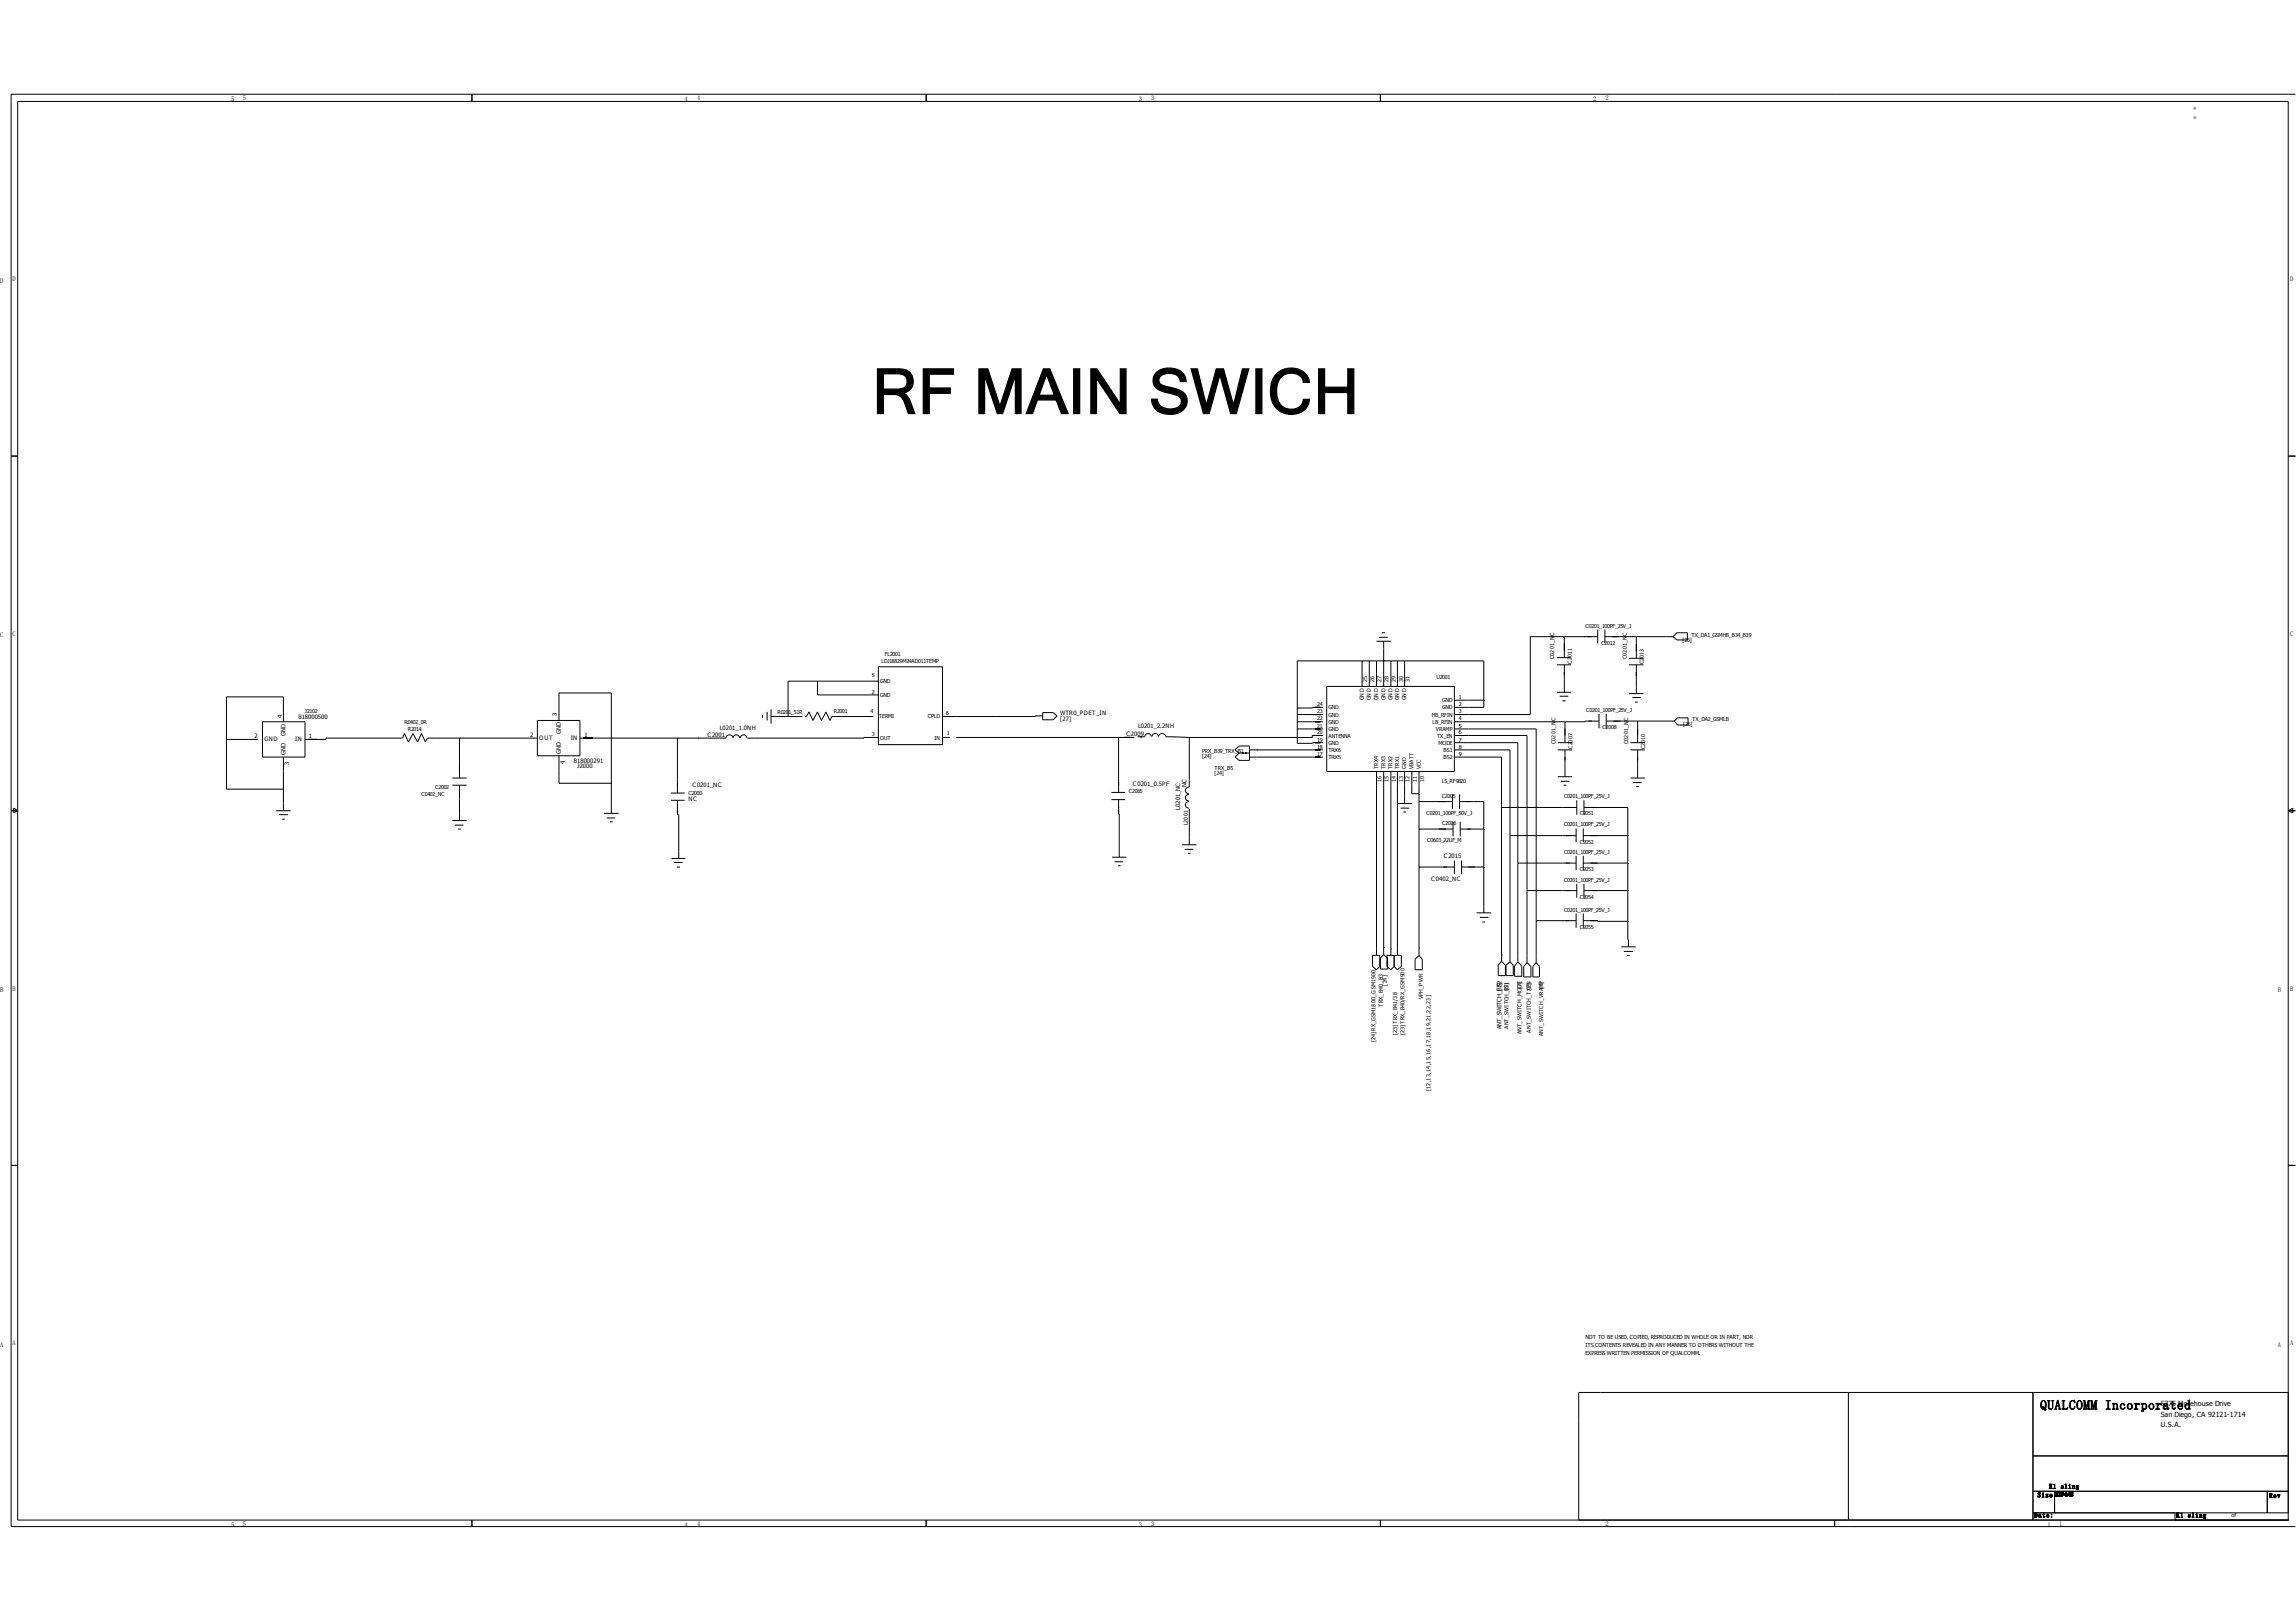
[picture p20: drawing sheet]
<svg xmlns="http://www.w3.org/2000/svg" width="297mm" height="210mm" viewBox="0 0 297 210" stroke-linecap="round" stroke-linejoin="round" font-family="sans-serif">
<defs><g id="words">
<text font-size="8.1" x="112.9" y="53.5">RF MAIN SWICH</text>
<text font-size="2.5" fill="#666" x="283.3" y="15.3">：</text>
<text font-size="1.7" x="263.9" y="182.4">QUALCOMM Incorporated</text>
<g font-size=".9">
<text x="279.5" y="181.9">5775 Morehouse Drive</text>
<text x="279.5" y="183.3">San Diego, CA 92121-1714</text>
<text x="279.5" y="184.7">U.S.A.</text>
</g>
<g font-size=".8">
<text x="29.9" y="13.1">5</text>
<text x="31.4" y="13">5</text>
<text x="88.6" y="13.1">4</text>
<text x="90.2" y="13">4</text>
<text x="147.3" y="13.1">3</text>
<text x="148.9" y="13">3</text>
<text x="206.1" y="13.1">2</text>
<text x="207.7" y="13">2</text>
<text x="0" y="36.6">D</text>
<text x="1.6" y="36.4">D</text>
<text x="296.2" y="36.4">D</text>
<text x="0" y="82.5">C</text>
<text x="1.6" y="82.3">C</text>
<text x="296.2" y="82.3">C</text>
<text x="32.9" y="95.5">2</text>
<text x="34.2" y="95.9">GND</text>
<text x="36.5" y="92.9" transform="rotate(-90 36.5 92.9)">4</text>
<text x="36.9" y="95.2" transform="rotate(-90 36.9 95.2)">GND</text>
<text x="38.2" y="95.9">IN</text>
<text x="38.6" y="93.1">818000500</text>
<text x="40" y="95.5">1</text>
<text x="68.6" y="95.3">2</text>
<text x="69.8" y="95.8">OUT</text>
<text x="72" y="92.6" transform="rotate(-90 72 92.6)">3</text>
<text x="72.6" y="95" transform="rotate(-90 72.6 95)">GND</text>
<text x="73.8" y="95.8">IN</text>
<text x="75.6" y="95.3">1</text>
<text x="91.5" y="95.3">C2001</text>
<text x="93.1" y="94.4">L0201_1.0NH</text>
<text x="137.1" y="93.3">[27]</text>
<text x="137.1" y="92.6">WTR0_PDET_IN</text>
<text x="145.7" y="95.2">C2009</text>
<text x="147.2" y="94.2">L0201_2.2NH</text>
<text x="36.9" y="97.7" transform="rotate(-90 36.9 97.7)">GND</text>
<text x="37.4" y="99" transform="rotate(-90 37.4 99)">3</text>
<text x="72.6" y="97.5" transform="rotate(-90 72.6 97.5)">GND</text>
<text x="73.1" y="98.8" transform="rotate(-90 73.1 98.8)">4</text>
<text x="74.2" y="98.7">818000291</text>
<text x="74.7" y="99.4">J2000</text>
<text x="89.6" y="101.8">C0201_NC</text>
<text x="146.5" y="101.7">C0201_0.5PF</text>
<text x="153.5" y="101.8" transform="rotate(-90 153.5 101.8)">NC</text>
<text x="89.1" y="103.6">NC</text>
<text x="152.6" y="104.8" transform="rotate(-90 152.6 104.8)">L0201_NC</text>
<text x="186.8" y="111">C2015</text>
<text x="185.2" y="114.1">C0402_NC</text>
<text x="0" y="128.4">B</text>
<text x="1.6" y="128.2">B</text>
<text x="194.2" y="128.2" transform="rotate(-90 194.2 128.2)">[7]</text>
<text x="294.6" y="128.4">B</text>
<text x="296.2" y="128.2">B</text>
<text x="194.2" y="133.2" transform="rotate(-90 194.2 133.2)">ANT_SWITCH_BS2</text>
<text x="0" y="174.2">A</text>
<text x="1.6" y="174.1">A</text>
<text x="294.6" y="174.2">A</text>
<text x="296.2" y="174.1">A</text>
<text x="29.9" y="197.6">5</text>
<text x="31.4" y="197.4">5</text>
<text x="88.6" y="197.6">4</text>
<text x="90.2" y="197.4">4</text>
<text x="147.3" y="197.6">3</text>
<text x="148.9" y="197.4">3</text>
<text x="207.7" y="197.4">2</text>
<text x="263.1" y="196.3">Date:</text>
<text x="263.6" y="193.7">Size</text>
<text x="264.8" y="197.6">1</text>
<text x="265.1" y="192.6">K1 sling</text>
<text x="265.8" y="193.6">2019-4-08</text>
<text x="266.4" y="197.4">1</text>
<text x="281.5" y="196.3">K1 sling</text>
<text x="293.5" y="193.8">Rev</text>
</g>
<g font-size=".7">
<text x="205.1" y="81.2">C0201_100PF_25V_J</text>
<text x="207.1" y="83.4">C2012</text>
<text x="217.6" y="83.1">[26]</text>
<text x="218.8" y="82.4">TX_DA1_GSMHB_B34_B39</text>
<text x="112.8" y="89.8">2</text>
<text x="112.8" y="87.7">5</text>
<text x="113.9" y="88.4">GND</text>
<text x="114" y="85.8">LDJ18829M24AD011TEMP</text>
<text x="114.4" y="84.9">FL2001</text>
<text x="176.8" y="88.2" transform="rotate(-90 176.8 88.2)">25</text>
<text x="177.8" y="88.2" transform="rotate(-90 177.8 88.2)">26</text>
<text x="178.7" y="88.2" transform="rotate(-90 178.7 88.2)">27</text>
<text x="179.6" y="88.2" transform="rotate(-90 179.6 88.2)">28</text>
<text x="180.6" y="88.2" transform="rotate(-90 180.6 88.2)">29</text>
<text x="181.5" y="88.2" transform="rotate(-90 181.5 88.2)">30</text>
<text x="182.3" y="88.2" transform="rotate(-90 182.3 88.2)">31</text>
<text x="185.8" y="87.9">U2001</text>
<text x="201" y="85.3" transform="rotate(-90 201 85.3)">C0201_NC</text>
<text x="203.3" y="85.9" transform="rotate(-90 203.3 85.9)">C2011</text>
<text x="210.4" y="85.3" transform="rotate(-90 210.4 85.3)">C0201_NC</text>
<text x="212.6" y="86" transform="rotate(-90 212.6 86)">C2013</text>
<text x="39.4" y="92.3">J2102</text>
<text x="52.3" y="93.7">R0402_0R</text>
<text x="52.7" y="94.6">R2014</text>
<text x="100.6" y="92.4">R0201_51R</text>
<text x="107.8" y="92.3">R2001</text>
<text x="112.6" y="92.3">4</text>
<text x="112.8" y="95.3">3</text>
<text x="113.7" y="92.9">TERMI</text>
<text x="113.9" y="95.7">OUT</text>
<text x="113.9" y="90.2">GND</text>
<text x="120" y="92.9">CPLD</text>
<text x="120.9" y="95.7">IN</text>
<text x="122.4" y="92.6">6</text>
<text x="122.5" y="95.1">1</text>
<text x="170.4" y="95.9">19</text>
<text x="170.4" y="95">20</text>
<text x="170.4" y="94.2">21</text>
<text x="170.4" y="93.2">22</text>
<text x="170.4" y="92.3">23</text>
<text x="170.4" y="91.4">24</text>
<text x="171.8" y="95.4">ANTENNA</text>
<text x="171.8" y="94.6">GND</text>
<text x="171.8" y="93.7">GND</text>
<text x="171.8" y="92.7">GND</text>
<text x="171.8" y="91.8">GND</text>
<text x="176.4" y="90.6" transform="rotate(-90 176.4 90.6)">GND</text>
<text x="177.3" y="90.6" transform="rotate(-90 177.3 90.6)">GND</text>
<text x="178.3" y="90.6" transform="rotate(-90 178.3 90.6)">GND</text>
<text x="179.2" y="90.6" transform="rotate(-90 179.2 90.6)">GND</text>
<text x="180.1" y="90.6" transform="rotate(-90 180.1 90.6)">GND</text>
<text x="181" y="90.6" transform="rotate(-90 181 90.6)">GND</text>
<text x="181.9" y="90.6" transform="rotate(-90 181.9 90.6)">GND</text>
<text x="185.2" y="92.7">HB_RFIN</text>
<text x="185.3" y="93.7">LB_RFIN</text>
<text x="185.7" y="94.6">VRAMP</text>
<text x="185.9" y="95.4">TX_EN</text>
<text x="186.6" y="90.9">GND</text>
<text x="186.6" y="91.8">GND</text>
<text x="188.7" y="90.4">1</text>
<text x="188.7" y="91.4">2</text>
<text x="188.7" y="92.3">3</text>
<text x="188.7" y="93.2">4</text>
<text x="188.7" y="94.2">5</text>
<text x="188.7" y="95">6</text>
<text x="188.7" y="95.9">7</text>
<text x="205.2" y="92.1">C0201_100PF_25V_J</text>
<text x="207.3" y="94.3">C2008</text>
<text x="217.7" y="94">[26]</text>
<text x="218.9" y="93.3">TX_DA2_GSMLB</text>
<text x="155.5" y="98.1">[24]</text>
<text x="155.5" y="97.4">PRX_B39_TRX_B1</text>
<text x="157.1" y="100.3">[24]</text>
<text x="157.1" y="99.6">TRX_B5</text>
<text x="170.4" y="97.8">17</text>
<text x="170.4" y="96.9">18</text>
<text x="171.8" y="98.2">TRX5</text>
<text x="171.8" y="97.3">TRX6</text>
<text x="171.8" y="96.4">GND</text>
<text x="178.3" y="99.5" transform="rotate(-90 178.3 99.5)">TRX4</text>
<text x="178.7" y="101.2" transform="rotate(-90 178.7 101.2)">16</text>
<text x="179.2" y="99.5" transform="rotate(-90 179.2 99.5)">TRX3</text>
<text x="179.6" y="101.2" transform="rotate(-90 179.6 101.2)">15</text>
<text x="180.1" y="99.5" transform="rotate(-90 180.1 99.5)">TRX2</text>
<text x="180.6" y="101.2" transform="rotate(-90 180.6 101.2)">14</text>
<text x="181" y="99.5" transform="rotate(-90 181 99.5)">TRX1</text>
<text x="181.5" y="101.2" transform="rotate(-90 181.5 101.2)">13</text>
<text x="181.9" y="99.5" transform="rotate(-90 181.9 99.5)">GND</text>
<text x="182.3" y="101.2" transform="rotate(-90 182.3 101.2)">12</text>
<text x="182.8" y="99.5" transform="rotate(-90 182.8 99.5)">VBATT</text>
<text x="183.3" y="101.2" transform="rotate(-90 183.3 101.2)">11</text>
<text x="183.8" y="99.5" transform="rotate(-90 183.8 99.5)">VCC</text>
<text x="184.2" y="101.2" transform="rotate(-90 184.2 101.2)">10</text>
<text x="186.1" y="96.4">MODE</text>
<text x="186.5" y="101.3">LS_RF9820</text>
<text x="186.7" y="97.3">BS1</text>
<text x="186.7" y="98.2">BS2</text>
<text x="188.7" y="96.9">8</text>
<text x="188.7" y="97.8">9</text>
<text x="201.2" y="96.3" transform="rotate(-90 201.2 96.3)">C0201_NC</text>
<text x="203.4" y="96.9" transform="rotate(-90 203.4 96.9)">C2007</text>
<text x="210.6" y="96.3" transform="rotate(-90 210.6 96.3)">C0201_NC</text>
<text x="212.8" y="97" transform="rotate(-90 212.8 97)">C2010</text>
<text x="54.5" y="103.1">C0402_NC</text>
<text x="56.3" y="102">C2002</text>
<text x="89.1" y="102.8">C2000</text>
<text x="146" y="102.6">C2065</text>
<text x="153.6" y="106.8" transform="rotate(-90 153.6 106.8)">L2001</text>
<text x="184.5" y="105.4">C0201_100PF_50V_J</text>
<text x="186.5" y="103.2">C2005</text>
<text x="186.6" y="106.8">C2006</text>
<text x="202.3" y="103.3">C0201_100PF_25V_J</text>
<text x="202.3" y="106.9">C0201_100PF_25V_J</text>
<text x="204.3" y="105.5">C2051</text>
<text x="184.6" y="109">C0603_22UF_M</text>
<text x="202.3" y="110.5">C0201_100PF_25V_J</text>
<text x="204.3" y="109.2">C2052</text>
<text x="204.3" y="112.7">C2053</text>
<text x="202.3" y="114.1">C0201_100PF_25V_J</text>
<text x="202.3" y="118">C0201_100PF_25V_J</text>
<text x="204.3" y="116.3">C2054</text>
<text x="204.3" y="120.2">C2055</text>
<text x="178.9" y="130.2" transform="rotate(-90 178.9 130.2)">TRX_B40_B3</text>
<text x="179.4" y="127.5" transform="rotate(-90 179.4 127.5)">[24]</text>
<text x="184" y="129.3" transform="rotate(-90 184 129.3)">VPH_PWR</text>
<text x="195.1" y="128.1" transform="rotate(-90 195.1 128.1)">[7]</text>
<text x="196.8" y="128" transform="rotate(-90 196.8 128)">[7]</text>
<text x="198" y="128.1" transform="rotate(-90 198 128.1)">[7]</text>
<text x="199.6" y="128" transform="rotate(-90 199.6 128)">[7]</text>
<text x="177.9" y="134.9" transform="rotate(-90 177.9 134.9)">[24] RX_GSM1800_GSM1900</text>
<text x="180.7" y="134" transform="rotate(-90 180.7 134)">[23] TRX_B41/38</text>
<text x="181.7" y="134" transform="rotate(-90 181.7 134)">[23] TRX_B40/RX_GSM900</text>
<text x="195.1" y="133.1" transform="rotate(-90 195.1 133.1)">ANT_SWITCH_BS1</text>
<text x="196.8" y="133.8" transform="rotate(-90 196.8 133.8)">ANT_SWITCH_MODE</text>
<text x="198" y="133.6" transform="rotate(-90 198 133.6)">ANT_SWITCH_TXEN</text>
<text x="199.6" y="134" transform="rotate(-90 199.6 134)">ANT_SWITCH_VRAMP</text>
<text x="185" y="141.2" transform="rotate(-90 185 141.2)">[12,13,14,15,16,17,18,19,21,22,23]</text>
<text x="205.1" y="173.2">NOT TO BE USED, COPIED, REPRODUCED IN WHOLE OR IN PART, NOR</text>
<text x="205.1" y="174.3">ITS CONTENTS REVEALED IN ANY MANNER TO OTHERS WITHOUT THE</text>
<text x="205.1" y="175.3">EXPRESS WRITTEN PERMISSION OF QUALCOMM.</text>
<text x="288.7" y="196.3">of</text>
</g>
</g></defs>
<g fill="none" stroke="#000" stroke-width=".13">
<path d="M2.3 13.1h293.7v183.6h-293.7zM61 12.2v.9M119.8 12.2v.9M178.6 12.2v.9M296.9 12.2h-295.5v185.3h295.5M1.4 59h.9M296 59h.9M29.3 95.7h4.1M34 93.4h5.5v4.6h-5.5zM36.7 93.4v-3.2h-7.4v11.9h7.4M36.7 98v6.9M59.4 95.5h.1"/>
<path d="M59.4 95.5v5.2M69.5 95.5h-14.2l-.3 .5-.5-1.1-.5 1.1-.6-1.1-.6 1.1-.5-1.1-.2 .6h-9.9v.2h-2.7M69.5 93.2h5.5v4.6h-5.5zM72.3 93.2v-3.5h6.8v15.5M72.3 97.8v3.5h6.8M75 95.5h18.9M87.6 95.5h.1M87.6 95.5v7.1M90.3 95.5h.1M93.9 95.5a.47 .47 0 0 1 .5-.4 .47 .47 0 0 1 .4 .4 .43 .43 0 0 1 .5-.4 .43 .43 0 0 1 .4 .4M95.8 95.5a.43 .43 0 0 1 .4-.4 .43 .43 0 0 1 .4 .4M98.6 92.5v.4"/>
<path d="M99.2 92.1v1.1M99.7 92.7h4.1M99.7 91.8v1.8M104.1 92.7h.2l.3-.6 .6 1.1 .5-1.1 .6 1.1 .5-1.1 .6 1.1 .2-.5h5.4M105.7 88.1v1.8h7.9M113.6 86.3h8.3v10.1h-8.3zM113.6 95.4h-1.8v.1h-15.1M113.6 88.1h-11.7v4.6M121.9 95.4h1M123.7 95.4h21.2M128.9 92.7h.1M134.9 92.6h-1v.1h-12"/>
<path d="M134.9 92.2h1.3l.5 .4-.5 .5h-1.3zM144.7 95.4v7.1M144.9 95.4h1.8M144.9 95.4h.1M147.2 95.3h.9M148.1 95.3a.43 .43 0 0 1 .4-.4 .43 .43 0 0 1 .4 .4M150.8 95.3a.48 .48 0 0 0-.5-.4 .48 .48 0 0 0-.4 .4 .42 .42 0 0 0-.5-.4 .42 .42 0 0 0-.4 .4M150.8 95.3l3 .1M153.8 95.4v6.5M159.8 97l.5-.5h1.3v1.9h-1.3l-.5-.4 .5-.5zM160.3 97.4h1.3M161.6 98h9.5"/>
<path d="M161.6 97h9.5M162.6 97h.1M167.8 94.3h3.3M167.8 93.4h3.3M167.8 92.5h2M169.8 92.5h1.3M169.8 92.5h.1M171.1 95.2h-1.3v.2h-16M171.1 91.5l-3.3 .1M171.6 88.8h16.5v11h-16.5zM176.2 85.5v3.3M177.1 85.5v3.3"/>
<path d="M178.1 85.5v3.3M178.1 99.8v23.8M178.1 83h1.8M178.4 82.5h1.1M178.7 81.9h.5M179 85.5h.1M179 83v5.8M179 99.8v23.7M179.9 85.5v3.3M179.9 99.8v23.8M180.8 85.5v3.3M180.8 99.8v23.8"/>
<path d="M181.7 85.5v3.3M181.7 99.8v4.2M182.6 99.8v2.9h1M183.6 99.8v23.8M188.1 91.5h3.8v-6h-24.1v10.7l3.3-.1M188.1 90.6h3.8M188.1 94.3h10.6v30.2M188.1 95.2h9.4v29.3M188.1 96.1h8.2v28.4M188.1 97h7.2v27.5M188.1 98h6.1v26.4M201.4 86h1.8"/>
<path d="M201.4 85.1h1.8M201.4 89.6h1.8M201.5 96.1h1.9M201.5 97h1.9M201.8 90.1h1.1M202.1 90.7h.4M202.4 82.4v2.7M202.4 86v3.6M202.4 93.4v2.7M202.4 97v3.5M204.9 82.4h.1M206.7 82.4h-8.7v10.1h-9.9"/>
<path d="M206.7 81.4v1.8M206.8 93.3h-1.7v.1h-17M206.8 92.4v1.8M207.6 82.4h8.8M207.6 81.4v1.8M207.8 93.3h8.8M207.8 92.4v1.8M210.7 86h1.9M210.7 85.2h1.9M210.7 89.7h1.9M210.9 96.1h1.9M210.9 97h1.9"/>
<path d="M211.2 90.3h1.1M211.5 90.8h.3M211.7 82.4v2.8M211.7 86v3.7M211.8 93.3v2.8M211.8 97v3.7M216.4 82.4l.5-.5h1.4v.9h-1.4zM217 92.9h1.4v.9h-1.4l-.4-.5zM1.4 104.9h.9M1.8 104.6l.5 .3-.5 .3zM35.7 104.9h1.9M36.1 105.4h1.2"/>
<path d="M36.5 106h.3M58.5 101.6h1.9M58.5 100.7h1.9M58.5 106.2h1.9M58.8 106.8h1.1M59.3 107.3h.3M59.4 101.6v4.6M78.1 105.2h1.9M78.5 105.8h1.1M78.9 106.3h.3M86.8 102.6h1.8M86.8 103.5h1.8"/>
<path d="M86.9 111.1h1.7M87.2 111.6h1.1M87.5 112.2h.5M87.6 103.5v1.9h.2v5.7M143.8 102.5h1.7M143.8 103.5h1.7M143.8 110.9h1.9M144.2 111.5h1.1M144.6 112h.3M144.7 103.5l.1 7.4M152.9 109.3h1.9M153.2 109.9h1.1"/>
<path d="M153.7 110.4h.3M153.8 103.7a.43 .43 0 0 0-.5 .4 .43 .43 0 0 0 .5 .5M153.8 102.8a.43 .43 0 0 0-.5 .4 .43 .43 0 0 0 .5 .4M153.8 101.9a.43 .43 0 0 0-.5 .4 .43 .43 0 0 0 .5 .4M153.8 104.6v4.7M180.8 104h1.8M181.2 104.6h1.1M181.5 105.1h.4M183.6 103.7h4.3M183.6 107.3h4.4M183.6 112.2h4.5M187.9 102.8v1.8"/>
<path d="M188 106.3v1.9M188.1 111.3v1.8M188.8 103.7h3.1v14.4M188.8 102.8v1.8M188.9 107.3h3M188.9 106.3v1.9M189.1 112.2h2.8M189.1 111.3v1.8M191 118.1h1.9M191.4 118.7h1.1M191.8 119.3h.3M194.2 104.5h9.8"/>
<path d="M195.3 108.1h8.6M196.3 111.7h7.6M197.5 115.2h6.5M198.7 119.1h5.2M201.5 100.5h1.9M201.9 101.1h1.1M202.1 119.1h.1M202.3 101.6h.3M203.9 107.2v1.8M203.9 110.7v1.9M203.9 118.2v1.9M204 103.5v1.9"/>
<path d="M204 114.4v1.8M204.8 119.1l5.8 .1M204.8 108.1h5.8M204.8 107.2v1.8M204.8 110.7v1.9M204.8 118.2v1.9M204.8 111.7h5.8M204.9 104.5h5.7v17.1h.1v.9M204.9 103.5v1.9M204.9 114.4v1.8M204.9 115.2h5.7M210.9 100.7h1.9"/>
<path d="M211.2 101.3h1.1M211.7 101.8h.3M296 104.9h.9M296 104.9l.6-.3v.6zM177.5 123.6h1v1.5l-.4 .4-.6-.4zM179 122.6h.1M179 123.5l.5 .5v1.4h-.9v-1.4zM179.4 123.6h1.9v1.5l-.5 .4-.5-.4-.4 .4-.5-.4zM179.9 122.8h.1M180.3 123.6v1.5M183.6 122.7h.1M183.6 123.6l.4 .5v1.4h-1v-1.4z"/>
<path d="M194.2 123.5h.1M194.2 124.4l.5 .5v1.3h-.9v-1.3zM194.8 124.9l.5-.4 .4 .4v1.3h-.9zM196.3 124.5l.5 .5v1.3h-.9v-1.3zM197.5 124.5l.5 .6v1.3h-.9v-1.3zM198.7 124.5l.4 .6v1.3h-.8v-1.3zM209.7 122.5h1.9M210.1 123.1h1.1M210.5 123.6h.3M1.4 150.8h.9M296 150.8h.9M61 196.7v.8"/>
<path d="M119.8 196.7v.8M178.6 196.7v.8M237.3 196.7v.8M239.1 180.2v16.5M263 180.2v16.5M263 188.4h33M263 193h33M263 195.7h33M265.8 193v2.7M281.3 196.7h.1M281.3 195.7v1M293.3 193v2.7"/>
<path d="M296 196.7h.1M296 180.2h-91.8v16.5"/>
</g>
<g fill="#000">
<path d="M29.3 95.7l.1 .1zM59.4 95.5l.1 .1zM87.6 95.5l.1 .1zM101.9 92.7l.1 .1zM105.7 88.1l.1 .1zM144.9 95.4v.1zM153.8 95.3l.1 .1zM167.8 94.3l.1 .1zM167.8 93.4l.1 .1zM167.8 92.5h.1zM167.8 91.6l.1 .1zM176.2 85.5l.1 .1z"/>
<path d="M177.1 85.5l.1 .1zM178.1 85.5v.1zM178.9 85.5l.1 .1zM179.9 85.5l.1 .1zM180.8 85.5v.1zM181.7 85.5l.1 .1zM191.9 90.6l.1 .1zM202.3 82.4l.1 .1zM202.4 93.4l.1 .1zM211.7 82.4l.1 .1zM211.8 93.3l.1 .1zM36.7 102.1v.1z"/>
<path d="M79.1 101.3l.1 .1zM183.6 102.7v.1zM183.6 103.7v.1zM183.6 107.3v.1zM183.6 112.2v.1zM191.9 107.3l.1 .1zM191.9 112.2l.1 .1zM194.2 104.5l.1 .1zM195.3 108l.1 .1zM196.3 111.7l.1 .1zM197.5 115.2l.1 .1zM198.7 119.1l.1 .1z"/>
<path d="M210.6 108l.1 .1zM210.6 111.7l.1 .1zM210.6 115.2l.1 .1zM210.6 119.2l.1 .1z"/>
</g>
<use href="#words"/>
</svg>
